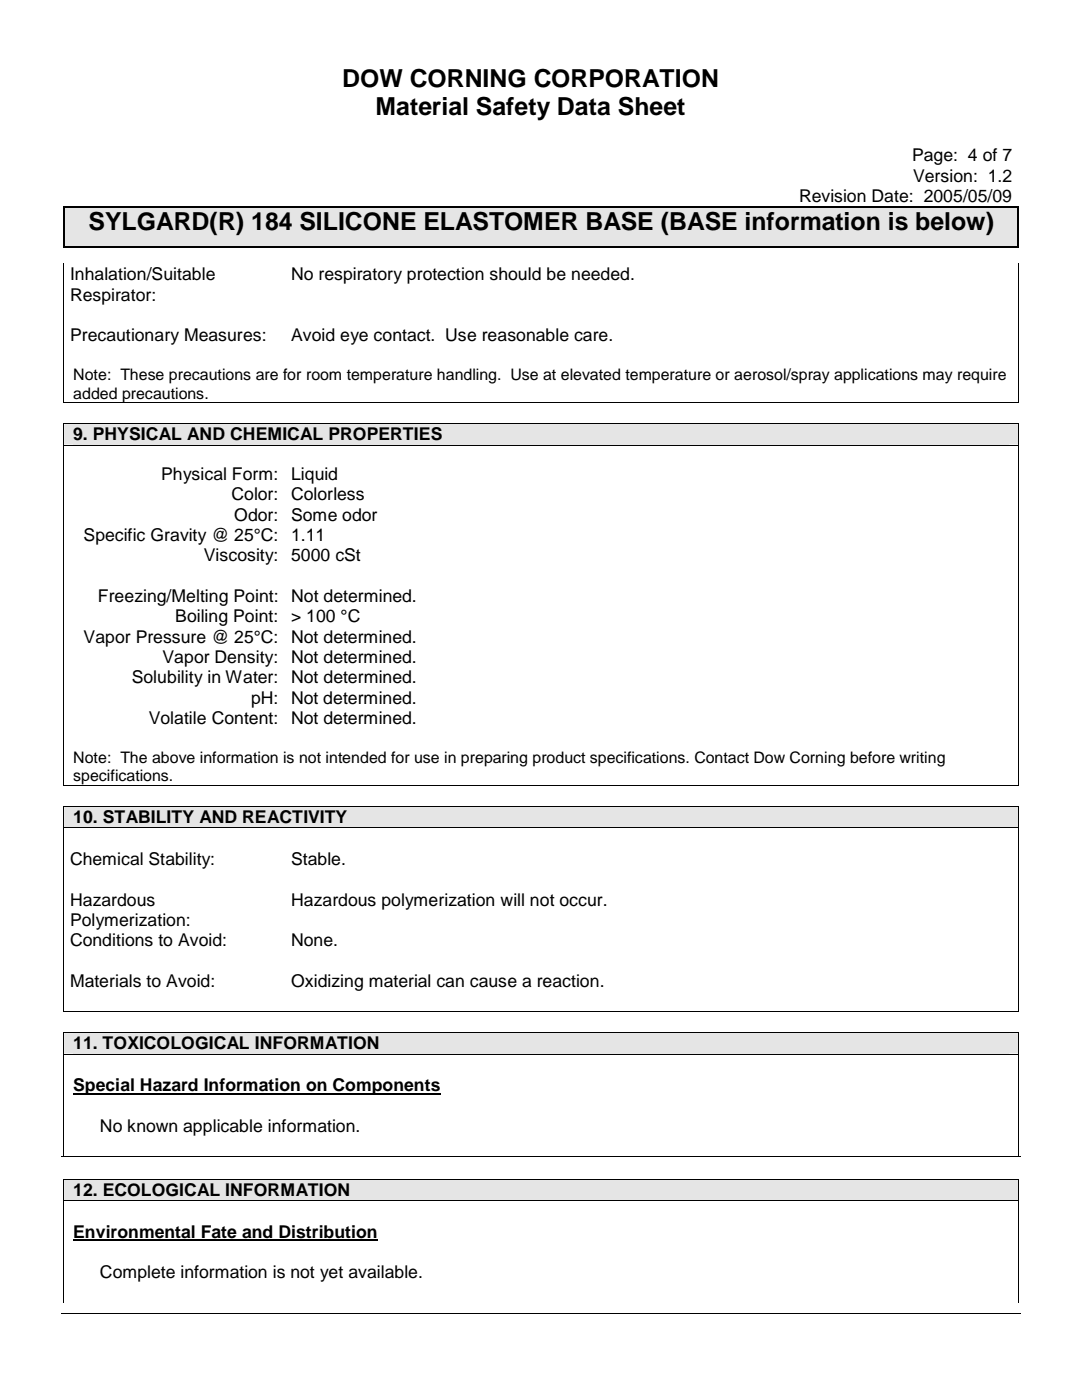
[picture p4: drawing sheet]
<svg xmlns="http://www.w3.org/2000/svg" width="216mm" height="279mm" viewBox="0 0 216 279" stroke-linecap="round" stroke-linejoin="round" font-family="sans-serif">
<defs><g id="words">
<g font-size="5">
<text x="68.3" y="17.3">DOW CORNING CORPORATION</text>
<text x="74.9" y="22.9">Material Safety Data Sheet</text>
<text x="17.7" y="45.9">SYLGARD(R) 184 SILICONE ELASTOMER BASE (BASE information is below)</text>
</g>
<g font-size="3.5">
<text x="182" y="32.2">Page: 4 of 7</text>
<text x="159.4" y="40.3">Revision Date: 2005/05/09</text>
<text x="182.2" y="36.2">Version: 1.2</text>
<text x="14" y="55.9">Inhalation/Suitable</text>
<text x="14" y="60">Respirator:</text>
<text x="58.1" y="55.9">No respiratory protection should be needed.</text>
<text x="14" y="68.1">Precautionary Measures:</text>
<text x="58.1" y="68.1">Avoid eye contact. Use reasonable care.</text>
<text x="14.6" y="87.9">9. PHYSICAL AND CHEMICAL PROPERTIES</text>
<text x="32.2" y="95.8">Physical Form:</text>
<text x="58.1" y="95.8">Liquid</text>
<text x="46.2" y="99.9">Color:</text>
<text x="58.1" y="99.9">Colorless</text>
<text x="16.7" y="108">Specific Gravity @ 25°C:</text>
<text x="46.8" y="103.9">Odor:</text>
<text x="58.1" y="103.9">Some odor</text>
<text x="58.1" y="108">1.11</text>
<text x="40.7" y="112">Viscosity:</text>
<text x="58.1" y="112">5000 cSt</text>
<text x="19.5" y="120.1">Freezing/Melting Point:</text>
<text x="35" y="124.2">Boiling Point:</text>
<text x="58.1" y="124.2">&gt; 100 °C</text>
<text x="58.1" y="120.1">Not determined.</text>
<text x="16.7" y="128.3">Vapor Pressure @ 25°C:</text>
<text x="58.1" y="128.3">Not determined.</text>
<text x="26.3" y="136.4">Solubility in Water:</text>
<text x="32.4" y="132.3">Vapor Density:</text>
<text x="58.1" y="136.4">Not determined.</text>
<text x="58.1" y="132.3">Not determined.</text>
<text x="50.1" y="140.4">pH:</text>
<text x="58.1" y="140.4">Not determined.</text>
<text x="29.7" y="144.5">Volatile Content:</text>
<text x="58.1" y="144.5">Not determined.</text>
<text x="14.6" y="164.3">10. STABILITY AND REACTIVITY</text>
<text x="14" y="172.6">Chemical Stability:</text>
<text x="58.1" y="172.6">Stable.</text>
<text x="14" y="180.7">Hazardous</text>
<text x="14" y="184.8">Polymerization:</text>
<text x="58.1" y="180.7">Hazardous polymerization will not occur.</text>
<text x="14" y="188.8">Conditions to Avoid:</text>
<text x="58.1" y="188.8">None.</text>
<text x="14" y="196.9">Materials to Avoid:</text>
<text x="58.1" y="196.9">Oxidizing material can cause a reaction.</text>
<text x="14.6" y="209.4">11. TOXICOLOGICAL INFORMATION</text>
<text x="14.6" y="217.7">Special Hazard Information on Components</text>
<text x="20" y="225.8">No known applicable information.</text>
<text x="14.6" y="238.7">12. ECOLOGICAL INFORMATION</text>
<text x="14.6" y="247">Environmental Fate and Distribution</text>
<text x="20" y="255.1">Complete information is not yet available.</text>
</g>
<g font-size="3.2">
<text x="14.6" y="75.9">Note: These precautions are for room temperature handling. Use at elevated temperature or aerosol/spray applications may require</text>
<text x="14.6" y="79.5">added precautions.</text>
<text x="14.6" y="152.3">Note: The above information is not intended for use in preparing product specifications. Contact Dow Corning before writing</text>
<text x="14.6" y="156">specifications.</text>
</g>
</g></defs>
<g fill="#e5e5e5">
<path d="M12.8 41.4h190.3v7.7h-190.3z"/>
<path d="M14.6 41.4h186.7v7.7h-186.7z"/>
</g>
<path d="M12.6 41.1h.2v.3h-.2zM12.6 49.1h.2v.3h-.2zM12.8 41.1h.3v.3h-.3zM59.6 41.1h.2v.3h-.2zM151.9 41.1h.3v.3h-.3zM203.1 41.1h.2v.3h-.2zM203.1 49.1h.2v.3h-.2zM12.6 80.3h.2v.1h-.2zM203.1 80.3h.2v.1h-.2z" fill="#000"/>
<path d="M12.7 41.4v7.7M12.8 49.3h190.3M13.1 41.2h46.5M59.8 41.2h92.1M152.2 41.2h50.9M203.2 41.4v7.7" fill="none" stroke="#000" stroke-width=".25"/>
<path d="M12.7 52.7v27.6M203.2 52.7v27.6M12.8 80.3h190.3M12.2 262.2h191.5" fill="none" stroke="#000" stroke-width=".2"/>
<g fill="#e5e5e5">
<path d="M12.8 84.7h190.3v4h-190.3z"/>
<path d="M14.6 84.7h186.7v4h-186.7z"/>
</g>
<path d="M12.6 84.5h.2v.2h-.2zM12.6 88.7h.2v.2h-.2zM203.1 84.5h.2v.2h-.2zM203.1 88.7h.2v.2h-.2zM12.6 156.6h.2v.2h-.2zM203.1 156.6h.2v.2h-.2z" fill="#000"/>
<path d="M12.7 84.7v4M12.7 88.9v67.7M12.8 84.6h190.3M12.8 88.8h190.3M203.2 84.7v4M203.2 88.9v67.7M12.8 156.7h190.3" fill="none" stroke="#000" stroke-width=".2"/>
<g fill="#e5e5e5">
<path d="M12.8 161h190.3v4.1h-190.3z"/>
<path d="M14.6 161h186.7v4.1h-186.7z"/>
</g>
<path d="M12.6 160.9h.2v.1h-.2zM12.6 165.1h.2v.2h-.2zM203.1 160.9h.2v.1h-.2zM203.1 165.1h.2v.2h-.2zM12.6 201.8h.2v.2h-.2zM56.6 201.8h.1v.2h-.1zM203.1 201.8h.2v.2h-.2z" fill="#000"/>
<path d="M12.7 161v4.1M12.7 165.3v36.5M12.8 161h190.3M12.8 165.2h190.3M203.2 161v4.1M203.2 165.3v36.5M12.8 201.9h190.3" fill="none" stroke="#000" stroke-width=".2"/>
<g fill="#e5e5e5">
<path d="M12.8 206.2h190.3v4.1h-190.3z"/>
<path d="M14.6 206.2h186.7v4.1h-186.7z"/>
</g>
<path d="M12.6 206h.2v.2h-.2zM12.6 210.3h.2v.1h-.2zM203.1 206h.2v.2h-.2zM203.1 210.3h.2v.1h-.2z" fill="#000"/>
<path d="M12.7 206.2v4.1M12.7 210.4v20.3M12.8 206.1h190.3M12.8 210.4h190.3M203.2 206.2v4.1M203.2 210.4v20.3M12.2 230.8h191.5" fill="none" stroke="#000" stroke-width=".2"/>
<path d="M14.6 218.3h73.3" fill="none" stroke="#000" stroke-width=".38"/>
<g fill="#e5e5e5">
<path d="M12.8 235.5h190.3v4h-190.3z"/>
<path d="M14.6 235.5h186.7v4h-186.7z"/>
</g>
<path d="M12.6 235.3h.2v.2h-.2zM12.6 239.5h.2v.2h-.2zM203.1 235.3h.2v.2h-.2zM203.1 239.5h.2v.2h-.2z" fill="#000"/>
<path d="M12.7 235.5v4M12.7 239.7v20.3M12.8 235.4h190.3M12.8 239.6h190.3M203.2 235.5v4M203.2 239.7v20.3" fill="none" stroke="#000" stroke-width=".2"/>
<path d="M14.6 247.5h60.8" fill="none" stroke="#000" stroke-width=".38"/>
<use href="#words"/>
</svg>
